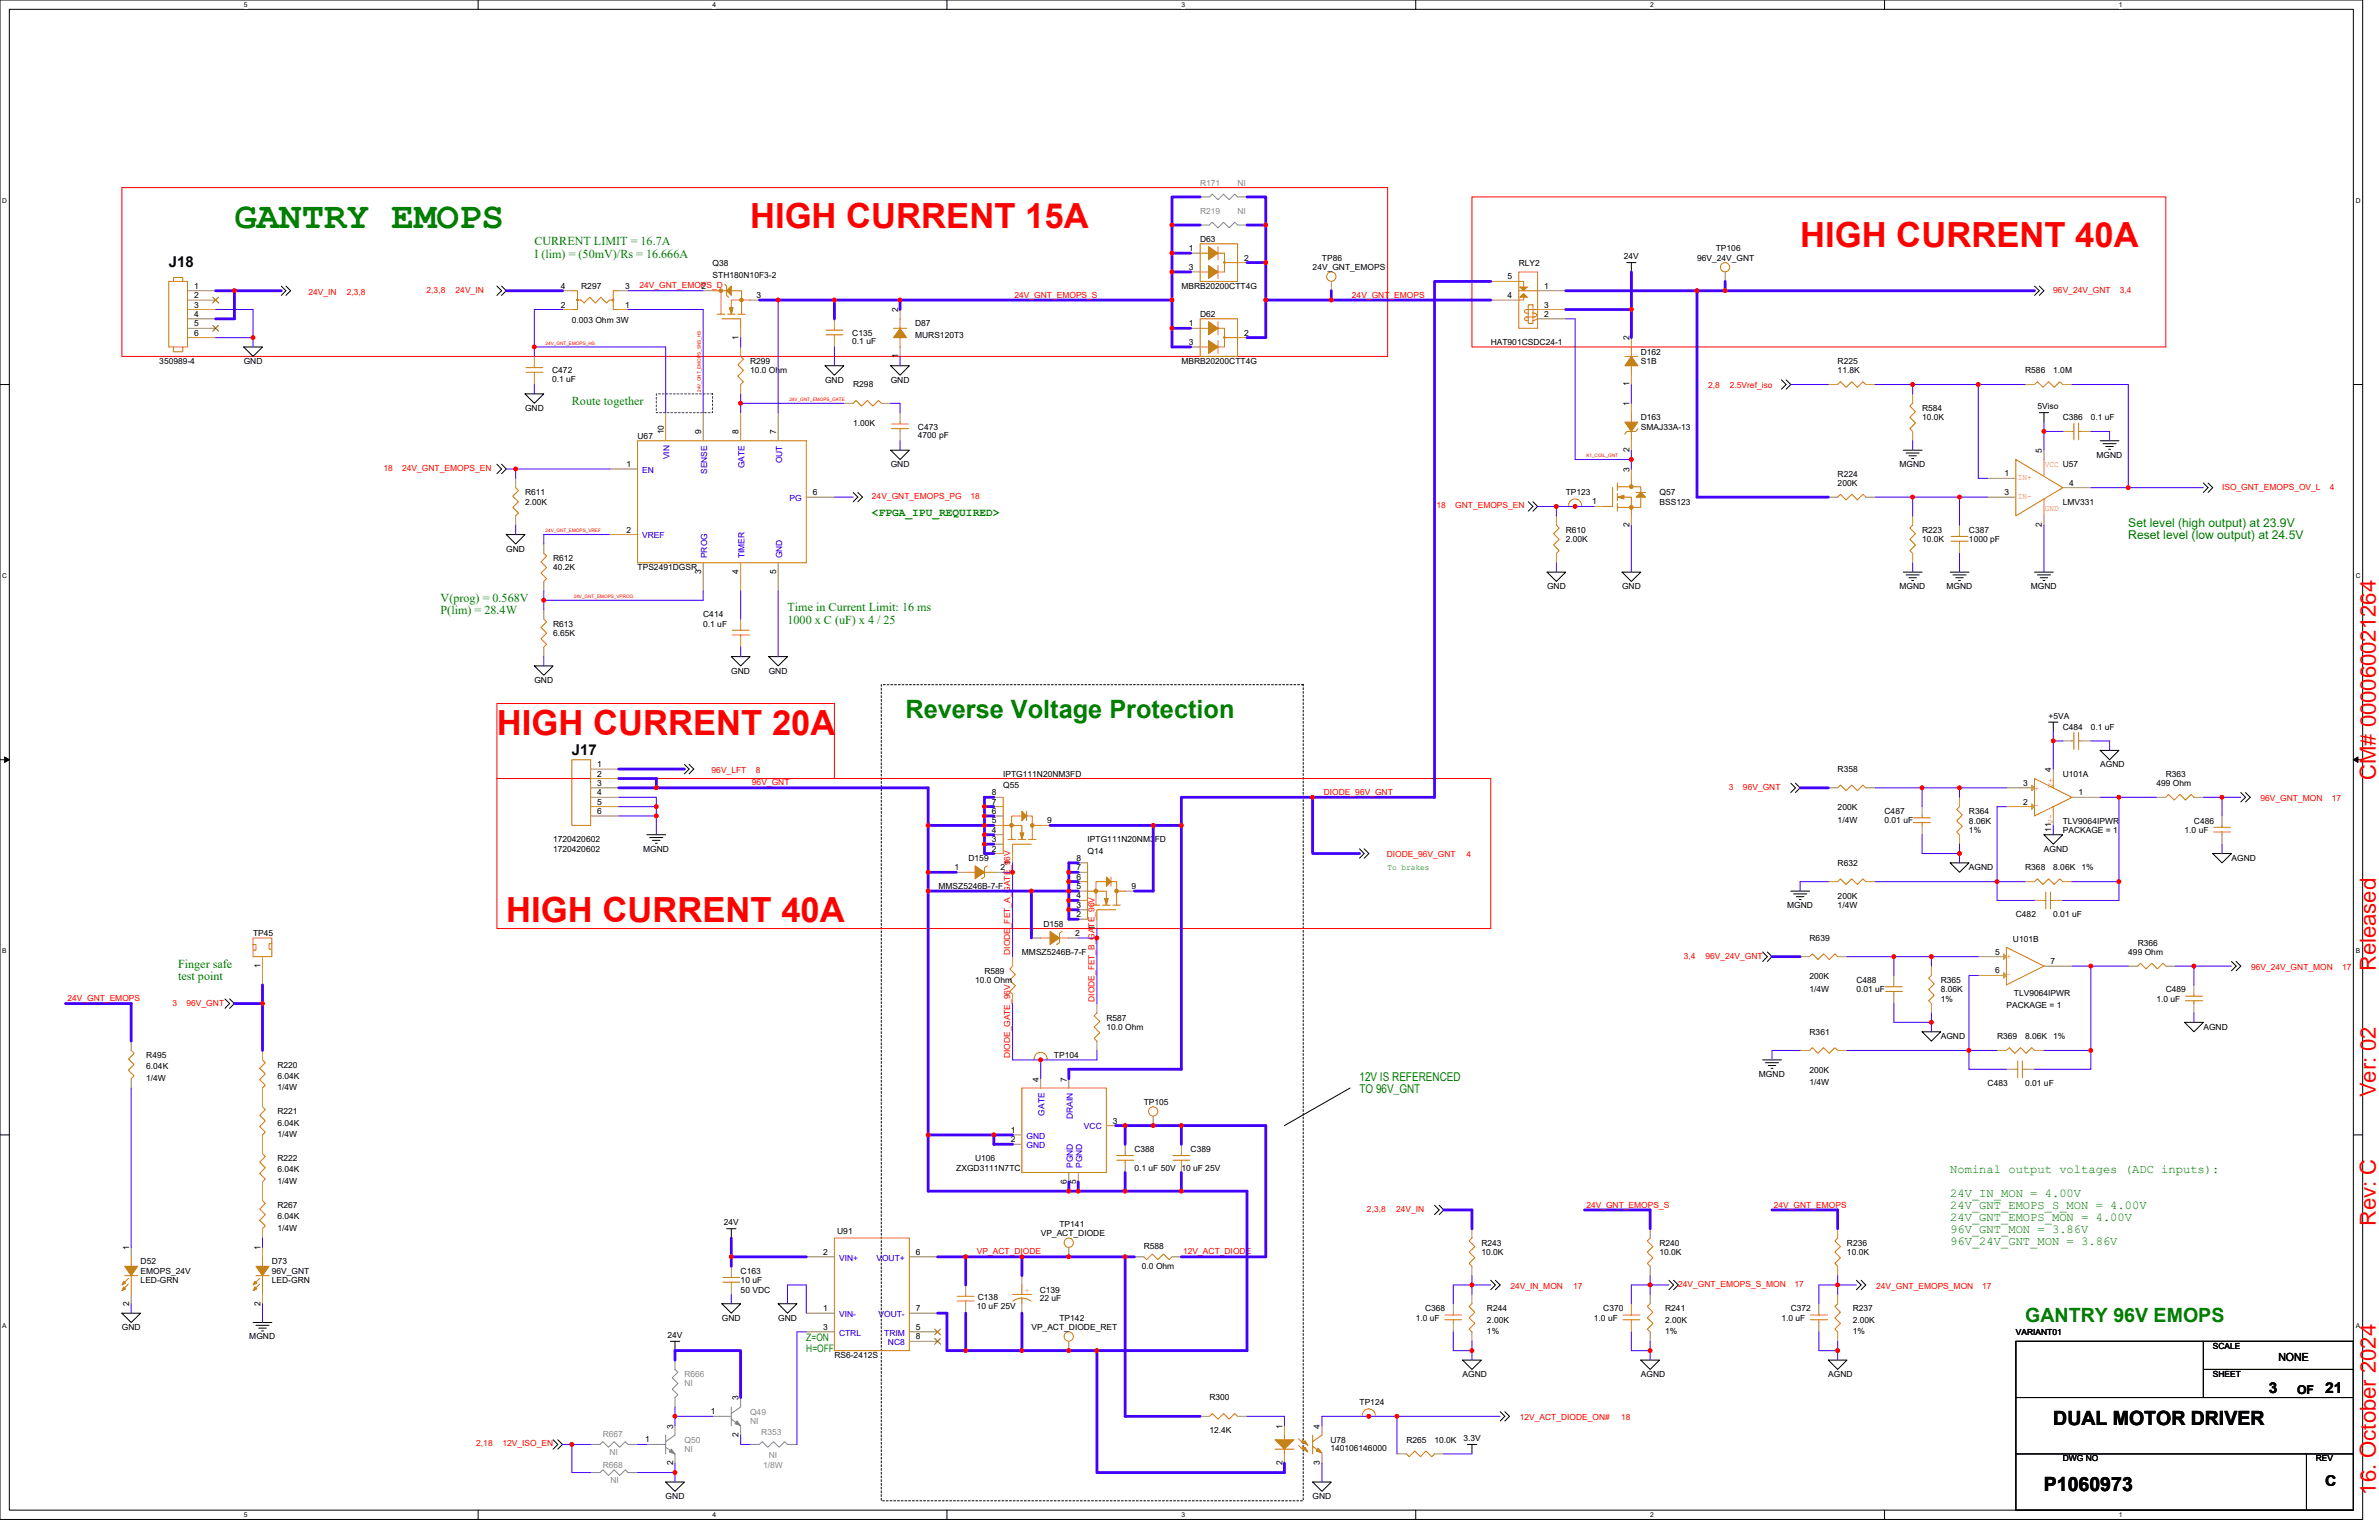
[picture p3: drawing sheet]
<svg xmlns="http://www.w3.org/2000/svg" width="432mm" height="279mm" viewBox="0 0 432 279" stroke-linecap="round" stroke-linejoin="round" font-family="sans-serif">
<defs><g id="words">
<text font-size="6.8" fill="#008000" x="42.5" y="41.4">GANTRY EMOPS</text>
<g font-size="6.3" fill="#f00">
<text x="136.1" y="41.4">HIGH CURRENT 15A</text>
<text x="326.7" y="44.8">HIGH CURRENT 40A</text>
<text x="90.2" y="133.3">HIGH CURRENT 20A</text>
<text x="91.9" y="167.4">HIGH CURRENT 40A</text>
</g>
<text font-size="4.6" fill="#008000" x="164.3" y="130.2">Reverse Voltage Protection</text>
<g font-size="4" fill="#f00">
<text x="431.2" y="141.5" transform="rotate(-90 431.2 141.5)">CM# 000060021264</text>
<text x="431.2" y="176.2" transform="rotate(-90 431.2 176.2)">Released</text>
<text x="431.2" y="199.1" transform="rotate(-90 431.2 199.1)">Ver: 02</text>
<text x="431.2" y="222.5" transform="rotate(-90 431.2 222.5)">Rev: C</text>
<text x="431.2" y="271.2" transform="rotate(-90 431.2 271.2)">16. October 2024</text>
</g>
<text font-size="3.6" fill="#008000" x="367.6" y="239.8">GANTRY 96V EMOPS</text>
<g font-size="3.6">
<text x="372.7" y="258.6">DUAL MOTOR DRIVER</text>
<text x="371" y="270.5">P1060973</text>
</g>
<g font-size="2.7">
<text x="30.6" y="48.5">J18</text>
<text x="103.8" y="136.9">J17</text>
<text x="411.8" y="252.7">3</text>
<text x="422" y="252.7">21</text>
<text x="422" y="269.7">C</text>
</g>
<g font-size="2.2" fill="#008000">
<text x="97" y="44.5">CURRENT LIMIT = 16.7A</text>
<text x="97" y="46.8">I (lim) = (50mV)/Rs = 16.666A</text>
<text x="103.8" y="73.4">Route together</text>
<text x="386.3" y="95.6">Set level (high output) at 23.9V</text>
<text x="386.3" y="97.8">Reset level (low output) at 24.5V</text>
<text x="80" y="109.2">V(prog) = 0.568V</text>
<text x="80" y="111.5">P(lim) = 28.4W</text>
<text x="142.9" y="110.9">Time in Current Limit: 16 ms</text>
<text x="142.9" y="113.2">1000 x C (uF) x 4 / 25</text>
<text x="32.3" y="175.5">Finger safe</text>
<text x="32.3" y="177.8">test point</text>
<text x="246.8" y="196.1">12V IS REFERENCED</text>
<text x="246.8" y="198.3">TO 96V_GNT</text>
<text x="354" y="212.7">Nominal output voltages (ADC inputs):</text>
<text x="354" y="217.1">24V_IN_MON = 4.00V</text>
<text x="354" y="219.4">24V_GNT_EMOPS_S_MON = 4.00V</text>
<text x="354" y="221.6">24V_GNT_EMOPS_MON = 4.00V</text>
<text x="354" y="223.8">96V_GNT_MON = 3.86V</text>
<text x="354" y="226">96V_24V_GNT_MON = 3.86V</text>
</g>
<text font-size="2.2" x="416.9" y="252.9">OF</text>
<text font-size="2" fill="#008000" x="158.3" y="93.6">&lt;FPGA_IPU_REQUIRED&gt;</text>
<text font-size="2" x="413.5" y="246.9">NONE</text>
<g font-size="1.9" fill="#008000">
<text x="146.3" y="243.4">Z=ON</text>
<text x="146.3" y="245.3">H=OFF</text>
</g>
<g font-size="1.5" fill="#878787">
<text x="217.8" y="33.7">R171</text>
<text x="224.6" y="33.7">NI</text>
<text x="217.8" y="38.8">R219</text>
<text x="224.6" y="38.8">NI</text>
<text x="124.2" y="249.8">R666</text>
<text x="124.2" y="251.5">NI</text>
<text x="136.1" y="256.6">Q49</text>
<text x="109.4" y="260.7">R667</text>
<text x="110.6" y="263.9">NI</text>
<text x="124.2" y="261.7">Q50</text>
<text x="124.2" y="263.4">NI</text>
<text x="136.1" y="258.3">NI</text>
<text x="138.2" y="260.4">R353</text>
<text x="109.4" y="266.3">R668</text>
<text x="110.8" y="269.1">NI</text>
<text x="138.5" y="266.3">1/8W</text>
<text x="139.5" y="264.5">NI</text>
</g>
<g font-size="1.5">
<text x="215.8" y="45.6">1</text>
<text x="217.8" y="43.9">D63</text>
<text x="225.8" y="47.3">2</text>
<text x="239.9" y="47.3">TP86</text>
<text x="294.7" y="47">24V</text>
<text x="308" y="47.3">96V_24V_GNT</text>
<text x="311.4" y="45.6">TP106</text>
<text x="35.2" y="52.4">1</text>
<text x="101.8" y="52.4">4</text>
<text x="105.5" y="52.4">R297</text>
<text x="113.5" y="52.4">3</text>
<text x="127.3" y="52.4">2</text>
<text x="129.3" y="48.3">Q38</text>
<text x="129.3" y="50.4">STH180N10F3-2</text>
<text x="214.4" y="52.4">MBRB20200CTT4G</text>
<text x="215.8" y="49">3</text>
<text x="238.3" y="49">24V_GNT_EMOPS</text>
<text x="273.6" y="50.7">5</text>
<text x="275.7" y="48.2">RLY2</text>
<text x="280.3" y="52.4">1</text>
<text x="35.2" y="54.1">2</text>
<text x="35.2" y="55.8">3</text>
<text x="35.2" y="57.5">4</text>
<text x="35.2" y="59.2">5</text>
<text x="101.8" y="55.8">2</text>
<text x="103.8" y="58.5">0.003 Ohm 3W</text>
<text x="113.5" y="55.8">1</text>
<text x="137.3" y="54.1">3</text>
<text x="163" y="56.7" transform="rotate(-90 163 56.7)">2</text>
<text x="166.1" y="59.2">D87</text>
<text x="215.8" y="59.2">1</text>
<text x="217.8" y="57.5">D62</text>
<text x="273.6" y="54.1">4</text>
<text x="280.3" y="55.8">3</text>
<text x="280.3" y="57.5">2</text>
<text x="35.2" y="60.9">6</text>
<text x="134.1" y="61.6" transform="rotate(-90 134.1 61.6)">1</text>
<text x="154.7" y="60.9">C135</text>
<text x="154.7" y="62.5">0.1 uF</text>
<text x="163" y="65" transform="rotate(-90 163 65)">1</text>
<text x="166.1" y="61.3">MURS120T3</text>
<text x="215.8" y="62.6">3</text>
<text x="225.8" y="60.9">2</text>
<text x="270.6" y="62.6">HAT901CSDC24-1</text>
<text x="295.7" y="61.8" transform="rotate(-90 295.7 61.8)">2</text>
<text x="297.8" y="64.3">D162</text>
<text x="28.9" y="66">350989-4</text>
<text x="44.2" y="66">GND</text>
<text x="100.2" y="67.7">C472</text>
<text x="100.2" y="69.3">0.1 uF</text>
<text x="136.1" y="66">R299</text>
<text x="136.1" y="67.7">10.0 Ohm</text>
<text x="149.8" y="69.4">GND</text>
<text x="154.9" y="70.3">R298</text>
<text x="161.7" y="69.4">GND</text>
<text x="214.4" y="66">MBRB20200CTT4G</text>
<text x="295.7" y="70.1" transform="rotate(-90 295.7 70.1)">1</text>
<text x="297.8" y="66">S1B</text>
<text x="333.5" y="66">R225</text>
<text x="333.5" y="67.7">11.8K</text>
<text x="367.6" y="67.7">R586</text>
<text x="372.7" y="67.7">1.0M</text>
<text x="95.3" y="74.5">GND</text>
<text x="154.9" y="77.3">1.00K</text>
<text x="166.6" y="78">C473</text>
<text x="295.7" y="73.7" transform="rotate(-90 295.7 73.7)">1</text>
<text x="297.8" y="76.2">D163</text>
<text x="297.8" y="78">SMAJ33A-13</text>
<text x="348.9" y="74.5">R584</text>
<text x="348.9" y="76.2">10.0K</text>
<text x="369.8" y="74.2">5Viso</text>
<text x="374.4" y="76.2">C386</text>
<text x="379.5" y="76.2">0.1 uF</text>
<text x="115.7" y="79.7">U67</text>
<text x="120.5" y="78.8" transform="rotate(-90 120.5 78.8)">10</text>
<text x="127.3" y="78.8" transform="rotate(-90 127.3 78.8)">9</text>
<text x="134.1" y="78.8" transform="rotate(-90 134.1 78.8)">8</text>
<text x="140.9" y="78.8" transform="rotate(-90 140.9 78.8)">7</text>
<text x="166.6" y="79.5">4700 pF</text>
<text x="295.7" y="82" transform="rotate(-90 295.7 82)">2</text>
<text x="370.6" y="82.2" transform="rotate(-90 370.6 82.2)">5</text>
<text x="380.5" y="83.1">MGND</text>
<text x="95.3" y="89.9">R611</text>
<text x="113.7" y="84.7">1</text>
<text x="147.5" y="89.8">6</text>
<text x="161.7" y="84.8">GND</text>
<text x="284.2" y="89.9">TP123</text>
<text x="295.7" y="85.6" transform="rotate(-90 295.7 85.6)">3</text>
<text x="301.2" y="89.9">Q57</text>
<text x="333.5" y="86.5">R224</text>
<text x="333.5" y="88.2">200K</text>
<text x="344.8" y="84.8">MGND</text>
<text x="363.9" y="86.4">1</text>
<text x="363.9" y="89.8">3</text>
<text x="375.6" y="88.1">4</text>
<text x="95.3" y="91.6">2.00K</text>
<text x="289" y="91.5">1</text>
<text x="295.7" y="95.6" transform="rotate(-90 295.7 95.6)">2</text>
<text x="301.2" y="91.6">BSS123</text>
<text x="370.6" y="95.6" transform="rotate(-90 370.6 95.6)">2</text>
<text x="374.4" y="91.6">LMV331</text>
<text x="91.9" y="100.1">GND</text>
<text x="100.4" y="101.8">R612</text>
<text x="113.7" y="96.6">2</text>
<text x="284.2" y="96.7">R610</text>
<text x="284.2" y="98.4">2.00K</text>
<text x="348.9" y="96.7">R223</text>
<text x="348.9" y="98.4">10.0K</text>
<text x="357.4" y="96.7">C387</text>
<text x="357.4" y="98.4">1000 pF</text>
<text x="100.4" y="103.5">40.2K</text>
<text x="115.7" y="103.5">TPS2491DGSR</text>
<text x="127.3" y="104.1" transform="rotate(-90 127.3 104.1)">3</text>
<text x="134.1" y="104.1" transform="rotate(-90 134.1 104.1)">4</text>
<text x="140.9" y="104.1" transform="rotate(-90 140.9 104.1)">5</text>
<text x="280.8" y="106.9">GND</text>
<text x="294.4" y="106.9">GND</text>
<text x="344.8" y="106.9">MGND</text>
<text x="353.3" y="106.9">MGND</text>
<text x="368.6" y="106.9">MGND</text>
<text x="100.4" y="113.7">R613</text>
<text x="127.6" y="112">C414</text>
<text x="127.6" y="113.7">0.1 uF</text>
<text x="100.4" y="115.4">6.65K</text>
<text x="97" y="123.9">GND</text>
<text x="132.7" y="122.2">GND</text>
<text x="139.5" y="122.2">GND</text>
<text x="371.8" y="130.5">+5VA</text>
<text x="374.4" y="132.4">C484</text>
<text x="379.5" y="132.4">0.1 uF</text>
<text x="108.4" y="139.2">1</text>
<text x="108.4" y="140.9">2</text>
<text x="108.4" y="142.6">3</text>
<text x="182.1" y="143">Q55</text>
<text x="182.1" y="140.9">IPTG111N20NM3FD</text>
<text x="333.5" y="140.1">R358</text>
<text x="367.2" y="142.6">3</text>
<text x="372.3" y="140.1" transform="rotate(-90 372.3 140.1)">4</text>
<text x="374.4" y="140.9">U101A</text>
<text x="381.2" y="139.2">AGND</text>
<text x="391.4" y="142.6">499 Ohm</text>
<text x="393.1" y="140.9">R363</text>
<text x="108.4" y="144.3">4</text>
<text x="108.4" y="146">5</text>
<text x="108.4" y="147.7">6</text>
<text x="180" y="149.4">5</text>
<text x="180" y="147.7">6</text>
<text x="180" y="146">7</text>
<text x="180" y="144.3">8</text>
<text x="190.1" y="149.4">9</text>
<text x="333.5" y="147">200K</text>
<text x="333.5" y="149.2">1/4W</text>
<text x="342.1" y="147.7">C487</text>
<text x="342.1" y="149.2">0.01 uF</text>
<text x="357.4" y="147.7">R364</text>
<text x="357.4" y="149.4">8.06K</text>
<text x="367.2" y="146">2</text>
<text x="374.4" y="149.4">TLV9064IPWR</text>
<text x="377.3" y="144.3">1</text>
<text x="398.2" y="149.4">C486</text>
<text x="100.4" y="152.8">1720420602</text>
<text x="100.4" y="154.5">1720420602</text>
<text x="116.7" y="154.5">MGND</text>
<text x="180" y="154.5">2</text>
<text x="180" y="152.8">3</text>
<text x="180" y="151.1">4</text>
<text x="197.4" y="154.9">Q14</text>
<text x="197.4" y="152.8">IPTG111N20NM3FD</text>
<text x="357.4" y="151.1">1%</text>
<text x="371" y="154.5">AGND</text>
<text x="372.3" y="150.9" transform="rotate(-90 372.3 150.9)">11V-</text>
<text x="374.4" y="151.1">PACKAGE = 1</text>
<text x="396.5" y="151.1">1.0 uF</text>
<text x="170.3" y="161.3">MMSZ5246B-7-F</text>
<text x="173.2" y="157.9">1</text>
<text x="175.8" y="156.2">D159</text>
<text x="181.6" y="157.9">2</text>
<text x="183.4" y="156.9" transform="rotate(-90 183.4 156.9)">1</text>
<text x="195.4" y="161.3">5</text>
<text x="195.4" y="159.6">6</text>
<text x="195.4" y="157.9">7</text>
<text x="195.4" y="156.2">8</text>
<text x="205.4" y="161.3">9</text>
<text x="333.5" y="157.1">R632</text>
<text x="357.4" y="157.9">AGND</text>
<text x="367.6" y="157.9">R368</text>
<text x="372.7" y="157.9">8.06K</text>
<text x="377.8" y="157.9">1%</text>
<text x="405" y="156.2">AGND</text>
<text x="195.4" y="166.4">2</text>
<text x="195.4" y="164.7">3</text>
<text x="195.4" y="163">4</text>
<text x="324.4" y="164.7">MGND</text>
<text x="333.5" y="163">200K</text>
<text x="333.5" y="164.7">1/4W</text>
<text x="365.9" y="166.4">C482</text>
<text x="372.7" y="166.4">0.01 uF</text>
<text x="45.9" y="169.8">TP45</text>
<text x="185.5" y="173.2">MMSZ5246B-7-F</text>
<text x="186.9" y="169.8">1</text>
<text x="189.4" y="168.1">D158</text>
<text x="195.2" y="169.8">2</text>
<text x="198.7" y="168.8" transform="rotate(-90 198.7 168.8)">1</text>
<text x="328.4" y="170.7">R639</text>
<text x="362.1" y="173.2">5</text>
<text x="365.4" y="170.9">U101B</text>
<text x="386.3" y="173.2">499 Ohm</text>
<text x="388" y="171.6">R366</text>
<text x="47.3" y="175.6" transform="rotate(-90 47.3 175.6)">1</text>
<text x="177" y="178.4">10.0 Ohm</text>
<text x="178.7" y="176.7">R589</text>
<text x="328.4" y="177.7">200K</text>
<text x="328.4" y="179.9">1/4W</text>
<text x="337" y="178.4">C488</text>
<text x="337" y="179.9">0.01 uF</text>
<text x="352.3" y="178.4">R365</text>
<text x="362.1" y="176.6">6</text>
<text x="372.2" y="174.9">7</text>
<text x="200.8" y="185.2">R587</text>
<text x="352.3" y="180.1">8.06K</text>
<text x="352.3" y="181.8">1%</text>
<text x="364.2" y="182.9">PACKAGE = 1</text>
<text x="365.5" y="180.7">TLV9064IPWR</text>
<text x="391.4" y="181.8">1.0 uF</text>
<text x="393.1" y="180.1">C489</text>
<text x="26.5" y="192">R495</text>
<text x="191.3" y="192">TP104</text>
<text x="200.8" y="186.9">10.0 Ohm</text>
<text x="328.4" y="187.7">R361</text>
<text x="352.3" y="188.6">AGND</text>
<text x="362.5" y="188.6">R369</text>
<text x="367.6" y="188.6">8.06K</text>
<text x="372.7" y="188.6">1%</text>
<text x="399.9" y="186.9">AGND</text>
<text x="26.5" y="194">6.04K</text>
<text x="26.5" y="196">1/4W</text>
<text x="50.4" y="193.7">R220</text>
<text x="50.4" y="195.7">6.04K</text>
<text x="50.4" y="197.8">1/4W</text>
<text x="188.5" y="196.2" transform="rotate(-90 188.5 196.2)">4</text>
<text x="193.6" y="196.2" transform="rotate(-90 193.6 196.2)">7</text>
<text x="319.3" y="195.4">MGND</text>
<text x="328.4" y="194.7">200K</text>
<text x="328.4" y="196.9">1/4W</text>
<text x="360.8" y="197.1">C483</text>
<text x="367.6" y="197.1">0.01 uF</text>
<text x="50.4" y="202.2">R221</text>
<text x="202" y="203.9">3</text>
<text x="207.6" y="200.5">TP105</text>
<text x="50.4" y="204.2">6.04K</text>
<text x="50.4" y="206.3">1/4W</text>
<text x="183.5" y="205.5">1</text>
<text x="183.5" y="207.2">2</text>
<text x="205.9" y="209">C388</text>
<text x="216.1" y="209">C389</text>
<text x="50.4" y="210.7">R222</text>
<text x="50.4" y="212.7">6.04K</text>
<text x="50.4" y="214.8">1/4W</text>
<text x="173.6" y="212.4">ZXGD3111N7TC</text>
<text x="177" y="210.7">U106</text>
<text x="193.6" y="214.8" transform="rotate(-90 193.6 214.8)">6</text>
<text x="195.3" y="214.8" transform="rotate(-90 195.3 214.8)">5</text>
<text x="205.9" y="212.4">0.1 uF 50V 10 uF 25V</text>
<text x="50.4" y="219.2">R267</text>
<text x="50.4" y="221.2">6.04K</text>
<text x="23.5" y="226.8" transform="rotate(-90 23.5 226.8)">1</text>
<text x="47.3" y="226.8" transform="rotate(-90 47.3 226.8)">1</text>
<text x="50.4" y="223.3">1/4W</text>
<text x="131.4" y="222.3">24V</text>
<text x="149.4" y="227.7">2</text>
<text x="152" y="224">U91</text>
<text x="166.2" y="227.7">6</text>
<text x="188.9" y="224.3">VP_ACT_DIODE</text>
<text x="192.3" y="222.6">TP141</text>
<text x="207.6" y="226.7">R588</text>
<text x="268.9" y="226">R243</text>
<text x="268.9" y="227.7">10.0K</text>
<text x="301.2" y="226">R240</text>
<text x="301.2" y="227.7">10.0K</text>
<text x="335.2" y="226">R236</text>
<text x="335.2" y="227.7">10.0K</text>
<text x="25.5" y="229.4">D52</text>
<text x="25.5" y="232.8">LED-GRN</text>
<text x="25.5" y="231.1">EMOPS_24V</text>
<text x="49.3" y="229.4">D73</text>
<text x="49.3" y="232.8">LED-GRN</text>
<text x="49.3" y="231.1">96V_GNT</text>
<text x="134.4" y="231.1">C163</text>
<text x="134.4" y="232.8">10 uF</text>
<text x="207.3" y="230.3">0.0 Ohm</text>
<text x="23.5" y="236.9" transform="rotate(-90 23.5 236.9)">2</text>
<text x="47.3" y="236.9" transform="rotate(-90 47.3 236.9)">2</text>
<text x="131" y="239.6">GND</text>
<text x="134.4" y="234.5">50 VDC</text>
<text x="141.2" y="239.6">GND</text>
<text x="149.4" y="237.9">1</text>
<text x="166.2" y="237.9">7</text>
<text x="177.3" y="237.6">10 uF 25V</text>
<text x="177.5" y="235.9">C138</text>
<text x="188.7" y="234.5">C139</text>
<text x="188.7" y="236.1">22 uF</text>
<text x="192.3" y="239.6">TP142</text>
<text x="257" y="239.6">1.0 uF</text>
<text x="258.7" y="237.9">C368</text>
<text x="269.9" y="237.9">R244</text>
<text x="269.9" y="240">2.00K</text>
<text x="289.3" y="239.6">1.0 uF</text>
<text x="291" y="237.9">C370</text>
<text x="302.2" y="237.9">R241</text>
<text x="302.2" y="240">2.00K</text>
<text x="323.3" y="239.6">1.0 uF</text>
<text x="325" y="237.9">C372</text>
<text x="336.3" y="237.9">R237</text>
<text x="336.3" y="240">2.00K</text>
<text x="22.1" y="241.3">GND</text>
<text x="45.3" y="243">MGND</text>
<text x="121.2" y="242.7">24V</text>
<text x="149.4" y="241.3">3</text>
<text x="166.2" y="241.3">5</text>
<text x="166.2" y="243">8</text>
<text x="187.2" y="241.3">VP_ACT_DIODE_RET</text>
<text x="269.9" y="242">1%</text>
<text x="302.2" y="242">1%</text>
<text x="336.3" y="242">1%</text>
<text x="365.9" y="242.2">VARIANT01</text>
<text x="401.6" y="244.7">SCALE</text>
<text x="151.4" y="246.4">RS6-2412S</text>
<text x="265.5" y="249.8">AGND</text>
<text x="297.8" y="249.8">AGND</text>
<text x="331.9" y="249.8">AGND</text>
<text x="401.6" y="249.8">SHEET</text>
<text x="129" y="256.6">1</text>
<text x="134.1" y="254.1" transform="rotate(-90 134.1 254.1)">3</text>
<text x="219.5" y="254.1">R300</text>
<text x="246.8" y="254.9">TP124</text>
<text x="117.1" y="261.7">1</text>
<text x="122.2" y="259.2" transform="rotate(-90 122.2 259.2)">3</text>
<text x="134.1" y="260.7" transform="rotate(-90 134.1 260.7)">2</text>
<text x="219.5" y="260">12.4K</text>
<text x="232.8" y="259.2" transform="rotate(-90 232.8 259.2)">1</text>
<text x="239.6" y="259.2" transform="rotate(-90 239.6 259.2)">4</text>
<text x="241.5" y="261.7">U78</text>
<text x="241.5" y="263.3">140106146000</text>
<text x="255.3" y="261.7">R265</text>
<text x="260.4" y="261.7">10.0K</text>
<text x="265.6" y="261.4">3.3V</text>
<text x="122.2" y="265.8" transform="rotate(-90 122.2 265.8)">2</text>
<text x="232.8" y="265.8" transform="rotate(-90 232.8 265.8)">2</text>
<text x="239.6" y="265.8" transform="rotate(-90 239.6 265.8)">3</text>
<text x="374.4" y="265.2">DWG NO</text>
<text x="420.3" y="265.2">REV</text>
<text x="120.8" y="271.9">GND</text>
<text x="238.3" y="271.9">GND</text>
</g>
<g font-size="1.5" fill="#f00">
<text x="56" y="53.4">24V_IN</text>
<text x="62.9" y="53.4">2,3,8</text>
<text x="77.4" y="53.1">2,3,8</text>
<text x="82.7" y="53.1">24V_IN</text>
<text x="116.1" y="52.3">24V_GNT_EMOPS_D</text>
<text x="184.1" y="54">24V_GNT_EMOPS_S</text>
<text x="245.4" y="54">24V_GNT_EMOPS</text>
<text x="372.7" y="53.1">96V_24V_GNT</text>
<text x="384.8" y="53.1">3,4</text>
<text x="310" y="70.5">2,8</text>
<text x="314" y="70.5">2.5Vref_iso</text>
<text x="69.6" y="85.4">18</text>
<text x="73" y="85.4">24V_GNT_EMOPS_EN</text>
<text x="403.3" y="88.8">ISO_GNT_EMOPS_OV_L</text>
<text x="422.9" y="88.8">4</text>
<text x="158.3" y="90.6">24V_GNT_EMOPS_PG</text>
<text x="176.1" y="90.6">18</text>
<text x="260.7" y="92.2">18</text>
<text x="264.1" y="92.2">GNT_EMOPS_EN</text>
<text x="129.2" y="140.2">96V_LFT</text>
<text x="136.5" y="142.5">96V_GNT</text>
<text x="137.2" y="140.2">8</text>
<text x="313.8" y="143.3">3</text>
<text x="316.4" y="143.3">96V_GNT</text>
<text x="240.3" y="144.2">DIODE_96V_GNT</text>
<text x="410.3" y="145.3">96V_GNT_MON</text>
<text x="423.2" y="145.3">17</text>
<text x="251.7" y="155.6">DIODE_96V_GNT</text>
<text x="266.1" y="155.6">4</text>
<text x="183.3" y="173.2" transform="rotate(-90 183.3 173.2)">DIODE_FET_A_GATE_96V</text>
<text x="305.6" y="173.9">3,4</text>
<text x="309.5" y="173.9">96V_24V_GNT</text>
<text x="408.6" y="176">96V_24V_GNT_MON</text>
<text x="425.1" y="176">17</text>
<text x="12.2" y="181.6">24V_GNT_EMOPS</text>
<text x="31.3" y="182.4">3</text>
<text x="33.9" y="182.4">96V_GNT</text>
<text x="198.6" y="181.7" transform="rotate(-90 198.6 181.7)">DIODE_FET_B_GATE_96V</text>
<text x="183.3" y="192" transform="rotate(-90 183.3 192)">DIODE_GATE_96V</text>
<text x="248.1" y="219.9">2,3,8</text>
<text x="253.4" y="219.9">24V_IN</text>
<text x="287.9" y="219.1">24V_GNT_EMOPS_S</text>
<text x="322" y="219.1">24V_GNT_EMOPS</text>
<text x="177.3" y="227.6">VP_ACT_DIODE</text>
<text x="214.8" y="227.6">12V_ACT_DIODE</text>
<text x="274.2" y="233.8">24V_IN_MON</text>
<text x="285.6" y="233.8">17</text>
<text x="304.6" y="233.5">24V_GNT_EMOPS_S_MON</text>
<text x="325.7" y="233.5">17</text>
<text x="340.5" y="233.8">24V_GNT_EMOPS_MON</text>
<text x="359.7" y="233.8">17</text>
<text x="275.8" y="257.7">12V_ACT_DIODE_ON#</text>
<text x="294.2" y="257.7">18</text>
<text x="86.4" y="262.4">2,18</text>
<text x="91.2" y="262.4">12V_ISO_EN</text>
</g>
<g font-size="1.5" fill="#00c">
<text x="121.5" y="83.4" transform="rotate(-90 121.5 83.4)">VIN</text>
<text x="116.6" y="85.8">EN</text>
<text x="128.4" y="86" transform="rotate(-90 128.4 86)">SENSE</text>
<text x="135.1" y="85" transform="rotate(-90 135.1 85)">GATE</text>
<text x="142" y="84" transform="rotate(-90 142 84)">OUT</text>
<text x="143.3" y="90.9">PG</text>
<text x="116.6" y="97.7">VREF</text>
<text x="128.4" y="101.3" transform="rotate(-90 128.4 101.3)">PROG</text>
<text x="135.1" y="101.3" transform="rotate(-90 135.1 101.3)">TIMER</text>
<text x="142" y="101.3" transform="rotate(-90 142 101.3)">GND</text>
<text x="189.6" y="202.4" transform="rotate(-90 189.6 202.4)">GATE</text>
<text x="194.7" y="203" transform="rotate(-90 194.7 203)">DRAIN</text>
<text x="186.3" y="206.6">GND</text>
<text x="186.3" y="208.3">GND</text>
<text x="196.7" y="204.9">VCC</text>
<text x="194.7" y="211.9" transform="rotate(-90 194.7 211.9)">PGND</text>
<text x="196.4" y="211.9" transform="rotate(-90 196.4 211.9)">PGND</text>
<text x="152.3" y="228.7">VIN+</text>
<text x="159.1" y="228.7">VOUT+</text>
<text x="152.3" y="239">VIN-</text>
<text x="159.4" y="239">VOUT-</text>
<text x="152.3" y="242.3">CTRL</text>
<text x="160.5" y="242.3">TRIM</text>
<text x="161.2" y="244.1">NC8</text>
</g>
<g font-size="1.5" fill="#cc8006">
<text x="366.2" y="87.1">IN+</text>
<text x="371.2" y="84.8">VCC U57</text>
<text x="366.2" y="90.6">IN-</text>
<text x="371.2" y="92.8">GND</text>
<text x="369.3" y="143.5">+</text>
<text x="372.6" y="142.9" transform="rotate(-90 372.6 142.9)">V+</text>
<text x="369.3" y="146.5">-</text>
<text x="364.2" y="173.9">+</text>
<text x="364.2" y="177.3">-</text>
<text x="186" y="234.5">+</text>
</g>
<text font-size="1.5" fill="#008000" x="251.9" y="157.8">To brakes</text>
<g font-size="1.2">
<text x="44.2" y="1.2">5</text>
<text x="129.3" y="1.2">4</text>
<text x="214.4" y="1.2">3</text>
<text x="299.5" y="1.2">2</text>
<text x="384.6" y="1.2">1</text>
<text x=".4" y="36.8">D</text>
<text x="427.6" y="36.8">D</text>
<text x=".4" y="104.9">C</text>
<text x="427.6" y="104.9">C</text>
<text x=".4" y="173">B</text>
<text x="427.6" y="173">B</text>
<text x=".4" y="241">A</text>
<text x="427.6" y="241">A</text>
<text x="44.2" y="275.2">5</text>
<text x="129.3" y="275.2">4</text>
<text x="214.4" y="275.2">3</text>
<text x="299.5" y="275.2">2</text>
<text x="384.6" y="275.2">1</text>
</g>
<g font-size=".8" fill="#f00">
<text x="99" y="62.5">24V_GNT_EMOPS_HS</text>
<text x="127.2" y="71.1" transform="rotate(-90 127.2 71.1)">24V_GNT_EMOPS_SNS_HS</text>
<text x="143.3" y="72.7">24V_GNT_EMOPS_GATE</text>
<text x="287.9" y="82.9">K1_COIL_GNT</text>
<text x="99" y="96.5">24V_GNT_EMOPS_VREF</text>
<text x="104.1" y="108.5">24V_GNT_EMOPS_VPROG</text>
</g>
</g></defs>
<path d="M0 0h428.8v275.7h-428.8zM1.7 1.7h425.4v272.3h-425.4z" fill="none" stroke="#000" stroke-width=".18"/>
<g fill="#fff">
<path d="M44.2 .2h.7v1.3h-.7z"/>
<path d="M44.2 274.2h.7v1.3h-.7z"/>
</g>
<path d="M86.8 0v1.7M86.8 274v1.7" fill="none" stroke="#000" stroke-width=".18"/>
<g fill="#fff">
<path d="M129.3 .2h.7v1.3h-.7z"/>
<path d="M129.3 274.2h.7v1.3h-.7z"/>
</g>
<path d="M171.9 0v1.7M171.9 274v1.7" fill="none" stroke="#000" stroke-width=".18"/>
<g fill="#fff">
<path d="M214.4 .2h.7v1.3h-.7z"/>
<path d="M214.4 274.2h.7v1.3h-.7z"/>
</g>
<path d="M257 0v1.7M257 274v1.7" fill="none" stroke="#000" stroke-width=".18"/>
<g fill="#fff">
<path d="M299.5 .2h.7v1.3h-.7z"/>
<path d="M299.5 274.2h.7v1.3h-.7z"/>
</g>
<path d="M342.1 0v1.7M342.1 274v1.7" fill="none" stroke="#000" stroke-width=".18"/>
<g fill="#fff">
<path d="M384.6 .2h.7v1.3h-.7z"/>
<path d="M384.6 274.2h.7v1.3h-.7z"/>
<path d="M.4 35.7h.9v1.4h-.9z"/>
<path d="M427.6 35.7h.8v1.4h-.8z"/>
<path d="M.4 103.8h.9v1.3h-.9z"/>
<path d="M427.6 103.8h.8v1.3h-.8z"/>
</g>
<path d="M0 69.8h1.7M427.1 69.8h1.7" fill="none" stroke="#000" stroke-width=".18"/>
<g fill="#fff">
<path d="M.4 171.9h.8v1.3h-.8z"/>
<path d="M427.6 171.9h.7v1.3h-.7z"/>
</g>
<path d="M0 137.8h1.7M427.1 137.8h1.7" fill="none" stroke="#000" stroke-width=".18"/>
<path d="M.8 137.3l.9 .5-.9 .5zM427.1 137.8l.9-.5v1z" fill="#000" stroke="#000" stroke-width=".18"/>
<g fill="#fff">
<path d="M.4 239.9h.8v1.4h-.8z"/>
<path d="M427.6 239.9h.7v1.4h-.7z"/>
</g>
<g fill="none" stroke="#000" stroke-width=".18">
<path d="M51.1 51.9l.8 .8-.8 .9M51.9 51.9l.8 .8-.8 .9M90.2 51.9l.8 .8-.8 .9M91 51.9l.9 .8-.9 .9M295.3 47.6h1.6M296.1 47.6v1.7M369.3 51.9l.8 .8-.8 .9M370.1 51.9l.9 .8-.9 .9M44.2 62.9h3.4l-1.7 1.8zM95.3 71.5h3.4l-1.7 1.7zM149.8 66.4h3.4l-1.8 1.7zM161.7 66.4h3.4l-1.7 1.7z"/>
<path d="M323.3 68.9l.9 .9-.9 .8M324.2 68.9l.8 .9-.8 .8M370.1 74.9h1.7M371 74.9v1.7M381.2 80h3.4M90.2 84.2l.8 .9-.8 .8M91 84.2l.9 .9-.9 .8M91.9 97h3.4l-1.7 1.7zM154.9 89.3l.8 .9-.8 .8M155.7 89.3l.8 .9-.8 .8M161.7 81.7h3.4l-1.7 1.7zM277.4 91l.8 .9-.8 .8"/>
<path d="M278.2 91l.9 .9-.9 .8M345.5 81.7h3.4M346 82.2h2.3M346.5 82.7h1.3M347 83.2h.3M381.7 80.5h2.4M382.2 81h1.4M382.7 81.5h.4M399.9 87.6l.9 .9-.9 .8M400.8 87.6l.8 .9-.8 .8M132.7 119.1h3.4l-1.7 1.7zM139.5 119.1h3.4l-1.7 1.7z"/>
<path d="M280.8 103.8h3.4l-1.7 1.7zM294.4 103.8h3.4l-1.7 1.7zM345.5 103.8h3.4M346 104.3h2.3M346.5 104.8h1.3M347 105.3h.3M354 103.8h3.4M354.5 104.3h2.3M355 104.8h1.3M355.5 105.3h.3M369.3 103.8h3.4M369.8 104.3h2.4"/>
<path d="M370.3 104.8h1.4M370.8 105.3h.4M97 120.8h3.4l-1.7 1.7zM124.2 138.7l.9 .8-.9 .9M125.1 138.7l.8 .8-.8 .9M371.8 131h1.7M372.7 131v1.7M381.2 136.1h3.4l-1.7 1.7zM117.4 151.4h3.4M117.9 152h2.4M118.4 152.5h1.4M119 153h.3"/>
<path d="M246.8 154l.8 .9-.8 .8M247.6 154l.9 .9-.9 .8M325 142.1l.9 .8-.9 .9M325.9 142.1l.8 .8-.8 .9M354 156.5h3.4l-1.7 1.8zM371 151.4h3.4l-1.7 1.8zM401.6 154.9h3.4l-1.7 1.6zM406.7 143.8l.9 .9-.9 .8M407.6 143.8l.8 .9-.8 .8M319.9 172.7l.9 .9-.9 .8M320.8 172.7l.8 .9-.8 .8M325 161.7h3.4"/>
<path d="M325.5 162.2h2.4M326.1 162.7h1.3M326.6 163.2h.3M405 174.4l.9 .9-.9 .8M405.9 174.4l.8 .9-.8 .8M40.8 181.2l.9 .9-.9 .8M41.7 181.2l.8 .9-.8 .8M245 197.4l-11.9 6.8M319.9 192.3h3.4M320.4 192.8h2.4M321 193.3h1.3M321.5 193.8h.3"/>
<path d="M348.9 187.2h3.4l-1.7 1.7zM396.5 185.5h3.4l-1.7 1.7zM0 205.9h1.7M260.4 218.7l.8 .8-.8 .9M261.2 218.7l.9 .8-.9 .9M427.1 205.9h1.7M22.1 238.3h3.4l-1.7 1.6zM45.9 239.9h3.4M131 236.5h3.4l-1.7 1.8zM131.9 222.9h1.7M132.7 222.9v1.7M141.2 236.5h3.5l-1.8 1.8z"/>
<path d="M270.6 232.3l.8 .8-.8 .9M271.4 232.3l.9 .8-.9 .9M302.9 232.3l.9 .8-.9 .9M303.8 232.3l.8 .8-.8 .9M337 232.3l.8 .8-.8 .9M337.8 232.3l.8 .8-.8 .9M46.5 240.5h2.3M47 241h1.3M47.5 241.5h.3M121.7 243.4h1.7M122.5 243.4v1.6M265.5 246.8h3.4l-1.7 1.7z"/>
<path d="M272.3 256.1l.8 .9-.8 .8M273.1 256.1l.9 .9-.9 .8M297.8 246.8h3.4l-1.7 1.7zM331.9 246.8h3.3l-1.7 1.7zM365.9 253.6h61.2M365.9 243.4h61.2v30.6h-61.2zM399.9 243.4v10.2M399.9 248.5h27.2M100.4 261.2l.8 .9-.8 .8M101.2 261.2l.9 .9-.9 .8M120.8 268.9h3.4l-1.7 1.7zM238.3 268.9h3.3l-1.7 1.7z"/>
<path d="M266.3 262.1h1.7M267.2 262.1v1.7M365.9 263.8h61.2M418.6 263.8v10.2"/>
</g>
<path d="M119.1 71.5h10.2v3.4h-10.2z" fill="none" stroke="#004080" stroke-width=".18" stroke-dasharray=".3 .3"/>
<path d="M22.1 34h229.8v30.7h-229.8zM267.2 35.7h125.9v27.2h-125.9zM90.2 127.6h61.2v13.6h-61.2zM90.2 141.2h180.4v27.3h-180.4z" fill="none" stroke="#f00" stroke-width=".18"/>
<path d="M160 124.2h76.5v148.1h-76.5z" fill="none" stroke="#000" stroke-width=".18" stroke-dasharray=".3 .3"/>
<g fill="none" stroke="#cc8006" stroke-width=".18">
<path d="M30.6 51.1h3.4v11.8h-3.4zM31.5 51.1v-.7h1.7v.7M103.8 52.7h1v3.5h-1M104.8 54.4h.7l.5 .6 1-1.1 1.1 1.1 1-1.1 1 1.1 .5-.6h.7M112.3 52.7h-1v3.5h1M129.3 52.7h1.6M130.2 57h1.4M131 57.8h3.4v1.8M131.6 51.6l.3 .3v1.7l.3 .3M131.9 52.7h-1v4.3M132.1 57h1.3M132.7 52.7h1.9v4.3"/>
<path d="M133.9 57h1.4M134.4 54.4h1.7M134.6 54.4h-1.9v1.8M149.9 59.9h3.1M151.4 59.6v.3M162.2 59.6h2.3M163.4 57.8v1.8M217.8 44.2h6.8v6.9h-6.8zM217.8 57.8h6.8v6.9h-6.8zM217.8 45.9h1.6M217.8 49.3h1.6M217.8 59.6h1.6"/>
<path d="M221.1 44.7v2.4M221.1 45.9h1.2l-.1 3.4h-1.1M221.1 48.2v2.3M221.1 58.4v2.3M221.1 59.6h1.2l-.1 3.3h-1.1M222.2 47.6h2.4M275.7 52.7h3.4M275.7 49.3h3.4v10.3h-3.4zM275.7 51.1h.8v1M276.5 53.9v.5h-.8M277 56.2a.33 .33 0 0 0-.3 .3 .33 .33 0 0 0 .3 .3M277 57.5a.33 .33 0 0 0-.3 .3 .33 .33 0 0 0 .3 .4"/>
<path d="M277.1 56.2h2M277.1 56.8h.3M277.1 58.2h.3M277.4 55.3h.8v3.4h-.8zM278.2 56.8h.4a.33 .33 0 0 1 .3 .4 .33 .33 0 0 1-.3 .3h-1.5M278.7 58l-.5 .2M279.1 57.8l-.3 .2M31.5 62.9v.9h1.7v-.9M95.5 67.5h3M95.5 66.7h3M97 66.4v.3M97 67.5v.6"/>
<path d="M115.7 80h30.6v22.1h-30.6zM134.4 64.7l.5 .5-1 1 1 1-1 1 1 1.1-.5 .5M149.9 60.7h3.1M151.4 60.7v.6M154.9 73.2l.5-.5 1 1 1-1 1 1 1-1 .6 .5M161.8 77.8h3.1M161.8 76.9h3.1M163.4 76.6v.3M163.4 77.8v.5M163.4 61.3v1.6M217.8 62.9h1.6M221.1 61.8v2.4"/>
<path d="M222.2 61.3h2.4M294.9 64.7h2.4M296.1 74.9v1.7M296.1 78.3v1.7M296.1 66.4v1.7M296.1 62.9v1.8M297.3 77.8l-.4 .5h-1.6l-.4 .5M333.5 69.8l.6-.5 1 1 1-1 1 1 1-1 .5 .5M347.2 73.2l-.6 .5 1.1 1-1.1 1 1.1 1.1-1.1 1 .6 .5M369.3 69.8l.5-.5 1 1 1-1 1.1 1 1-1 .5 .5M376.1 78.3h.3M376.4 76.8v3"/>
<path d="M377.3 76.8v3M377.3 78.3h.5M93.6 88.5l.5 .5-1 1 1 1-1 1.1 1 1-.5 .5M282.5 95.3l.5 .5-1 1 1 1.1-1 1 1 1-.5 .5M284.7 91.7a1.17 1.17 0 0 1 1.2-1.2 1.17 1.17 0 0 1 1.2 1.2M292.7 88.5v3.4h-1.7M293.6 88.3h4.2v1M293.6 91.4v1.3M293.6 89.5v1.4M293.6 87.6v1.4M294.4 90.2h1.7v3.4M296.1 86.8v1.5"/>
<path d="M296.9 89.3h1.8M297.8 90.2v1.9h-4.2M333.5 90.2l.6-.5 1 1 1-1 1 1 1-1 .5 .5M347.2 95.3l-.6 .5 1.1 1-1.1 1.1 1.1 1-1.1 1 .6 .5M354.1 98.2h3.1M354.1 97.3h3.1M355.7 97v.3M355.7 98.2v.5M365.9 83.4l8.5 5.1-8.5 5.1zM371 90.5v3.1M371 83.4v2.9M98.7 100.4l.5 .5-1 1 1 1.1-1 1 1 1-.5 .5"/>
<path d="M98.7 112.3l.5 .5-1 1 1 1.1-1 1 1 1-.5 .5M132.9 115.2h3.1M132.9 114.3h3.1M134.4 114v.3M134.4 115.2v.5M103.8 137.8h3.4v12h-3.4zM376.1 134.4h.3M376.4 132.9v3.1M377.3 132.9v3.1M377.3 134.4h.5M175.3 158.3h1.7M178.7 158.3h1.7"/>
<path d="M179.2 157.1l-.5 .3v1.7l-.5 .3M182.1 149.8v5.1M182.1 144.7v5.1M182.1 149.8h3.4v1.6M182.9 152.3h1.4M184.8 152.3h1.4M185.5 148h-1.9v4.3M186.3 147.2v1.7M186.3 148h1.1v4.3M186.7 152.3h1.3M187.2 153.2h-3.4v1.7M187.4 149.8h1.5"/>
<path d="M197.4 156.5v5.2M200.8 160h-1.9v4.2M201.7 159.1v1.7M201.7 160h1v4.2M333.5 142.9l.6-.5 1 1 1-1 1 1 1-1 .5 .5M333.5 160l.6-.6 1 1.1 1-1.1 1 1.1 1-1.1 .5 .6M347.3 149.2h3.1M347.3 148.4h3.1M348.9 148v.4M348.9 149.2v.6M355.7 146.3l-.5 .6 1 1-1 1 1 1-1 1 .5 .5M369.3 141.2l6.8 3.5-6.8 3.3z"/>
<path d="M369.3 160l.5-.6 1 1.1 1-1.1 1.1 1.1 1-1.1 .5 .6M372.7 141.2v1.7M372.7 146.3v1.7M393.1 144.7l.5-.6 1 1.1 1.1-1.1 1 1.1 1-1.1 .5 .6M401.8 150.9h3.1M401.8 150.1h3.1M403.3 149.8v.3M403.3 150.9v.5M45.9 170.2h3.4v3.4h-3.4zM45.9 171.4h.6v1h-.6M49.3 171.2h-.5v1h.5M183.8 175.3l-.5 .5 1 1-1 1 1 1.1-1 1 .5 .5"/>
<path d="M188.9 170.2h1.7M192.3 170.2h1.7M192.8 169l-.5 .3v1.7l-.5 .4M197.4 161.7h3.4v1.7M197.4 161.7v5.1M198.2 164.2h1.4M200.1 164.2h1.4M202 164.2h1.3M202.5 165.1h-3.4v1.7M202.7 161.7h1.5M328.4 173.6l.6-.5 1 1 1-1 1 1 1-1 .5 .5M342.2 179.9h3.1"/>
<path d="M342.2 179h3.1M343.7 178.7v.3M343.7 179.9v.5M350.6 177l-.5 .5 1 1-1 1 1 1.1-1 1 .5 .5M364.2 171.9l6.8 3.4-6.8 3.4zM371 163.4h.3M371.3 161.8v3.1M372.2 161.8v3.1M372.2 163.4h.5M388 175.3l.5-.5 1 1 1-1 1.1 1 1-1 .5 .5M23.8 190.6l.5 .5-1 1 1 1-1 1.1 1 1-.5 .5M47.6 192.3l.6 .5-1.1 1 1.1 1-1.1 1.1 1.1 1-.6 .5"/>
<path d="M185.5 197.4h15.3v15.3h-15.3zM187.7 192.1a1.17 1.17 0 0 1 1.2-1.2 1.17 1.17 0 0 1 1.2 1.2M199.1 183.8l-.5 .5 1 1-1 1 1 1.1-1 1 .5 .5M328.4 190.6l.6-.5 1 1 1-1 1 1 1-1 .5 .5M364.2 190.6l.5-.5 1 1 1-1 1 1 1.1-1 .5 .5M365.9 194h.3M366.2 192.5v3M367.1 194h.5M367.1 192.5v3M396.7 181.6h3.1M396.7 180.7h3.1M398.2 180.4v.3"/>
<path d="M398.2 181.6v.5M47.6 217.8l.6 .5-1.1 1.1 1.1 1-1.1 1 1.1 1-.6 .5M47.6 209.3l.6 .5-1.1 1 1.1 1.1-1.1 1 1.1 1-.6 .5M47.6 200.8l.6 .5-1.1 1 1.1 1-1.1 1.1 1.1 1-.6 .5M202.7 210.5h3M202.7 209.7h3M204.2 209.3v.4M204.2 210.5v.5M212.9 210.5h3M212.9 209.7h3M214.4 209.3v.4M214.4 210.5v.5"/>
<path d="M22.6 231.4h2.4M23.3 231.9l-1 1.1M23.3 233l-1 1M23.8 228v1.7M23.8 231.4v3.4M46.5 231.4h2.3M47.1 231.9l-1 1.1M47.1 233l-1 1M47.6 228v1.7M47.6 231.4v3.4M131.2 232.6h3.1M131.2 231.8h3.1"/>
<path d="M132.7 231.4v.4M132.7 232.6v.5M151.4 224.6h13.7v20.4h-13.7zM173.7 236h3.1M173.7 235.2h3.1M175.3 234.8v.4M175.3 236v.5M183.8 234.8h3.4M183.8 236.1l.6-.4 1-.2 .8 .1 .9 .5M185.5 235.5v1M185.5 233.1v1.7M207.6 228l.5 .5 1-1 1.1 1 1-1 1 1 .5-.5"/>
<path d="M262.2 239.4h3.1M262.2 238.6h3.1M263.8 238.3v.3M263.8 239.4v.5M267.2 224.6l-.5 .5 1 1.1-1 1 1 1-1 1 .5 .5M267.2 236.5l-.5 .5 1 1.1-1 1 1 1-1 1 .5 .5M294.6 239.4h3M294.6 238.6h3M296.1 238.3v.3M296.1 239.4v.5M299.5 236.5l-.5 .5 1 1.1-1 1 1 1-1 1 .5 .5M299.5 224.6l-.5 .5 1 1.1-1 1 1 1-1 1 .5 .5"/>
<path d="M328.6 239.4h3.1M328.6 238.6h3.1M330.1 238.3v.3M330.1 239.4v.5M333.5 236.5l-.5 .5 1.1 1.1-1.1 1 1.1 1-1.1 1 .5 .5M333.5 224.6l-.5 .5 1.1 1.1-1.1 1 1.1 1-1.1 1 .5 .5M219.5 257l.5-.5 1.1 1 1-1 1 1 1-1 .5 .5M247.3 256.8a1.17 1.17 0 0 1 1.1-1.2 1.17 1.17 0 0 1 1.2 1.2M231.4 262.9h3.4M233.1 262.9v.9M233.1 260.4v.8M235.7 262.2l.7 .7v-.5l.6 .7"/>
<path d="M235.7 261l.7 .7v-.5l.6 .7M238.3 260.4v3.4M238.3 262.4l1.6 1.2M239.9 260.4l-1.6 1.2M255.3 263.8l.5 .5 1-1.1 1 1.1 1-1.1 1.1 1.1 .5-.5"/>
<circle cx="241.6" cy="50.2" r=".85"/>
<circle cx="313.1" cy="48.5" r=".84"/>
<circle cx="209.3" cy="201.6" r=".84"/>
<circle cx="194" cy="225.5" r=".84"/>
<circle cx="194" cy="242.5" r=".84"/>
</g>
<g fill="none" stroke="#a84" stroke-width=".18">
<path d="M34 52.7h5.1M34 54.4h5.1M34 56.2h5.1M34 57.8h5.1M34 59.6h5.1M102.1 52.7h1.7M102.1 56.2h1.7M112.3 56.2h1.7M112.3 52.7h1.7M127.6 52.7h1.7M134.4 59.6v1.7M136.1 54.4h1.7"/>
<path d="M151.4 57.8v1.8M163.4 56.2v1.6M216.1 45.9h1.7M216.1 49.3h1.7M216.1 59.6h1.7M224.6 47.6h1.7M241.6 51.1v1.6M270.6 51.1h5.1M270.6 54.4h5.1M279.1 52.7h5.1M279.1 56.2h5.1M279.1 57.8h5.1"/>
<path d="M313.1 49.3v1.8M34 61.3h5.1M97 64.7v1.7M97 68.1v1.7M120.8 74.9v5.1M127.6 74.9v5.1M134.4 62.9v1.8M134.4 69.8v1.7M134.4 74.9v5.1M141.2 74.9v5.1M151.4 61.3v1.6M153.2 73.2h1.7"/>
<path d="M160 73.2h1.7M163.4 74.9v1.7M163.4 78.3v1.7M163.4 62.9v1.8M216.1 62.9h1.7M224.6 61.3h1.7M296.1 73.2v1.7M296.1 80v1.7M296.1 68.1v1.7M296.1 61.3v1.6M331.9 69.8h1.6M338.6 69.8h1.8"/>
<path d="M347.2 78.3v1.7M347.2 71.5v1.7M367.6 69.8h1.7M374.4 78.3h1.7M374.4 69.8h1.7M377.8 78.3h1.7M93.6 86.8v1.7M93.6 93.6v1.7M98.7 98.7v1.7M110.6 85.1h5.1M110.6 97h5.1M146.3 90.2h5.1"/>
<path d="M282.5 93.6v1.7M285.9 91.9h.1M289.3 91.9h1.7M296.1 85.1v1.7M296.1 93.6v1.7M331.9 90.2h1.6M338.6 90.2h1.8M347.2 93.6v1.7M355.7 95.3v1.7M355.7 98.7v1.7M360.8 86.8h5.1M360.8 90.2h5.1"/>
<path d="M371 93.6v1.7M371 81.7v1.7M374.4 88.5h5.1M98.7 105.5v1.7M98.7 110.6v1.7M98.7 117.4v1.7M127.6 102.1v5.1M134.4 102.1v5.1M134.4 112.3v1.7M134.4 115.7v1.7M141.2 102.1v5.1M282.5 100.4v1.7"/>
<path d="M347.2 100.4v1.7M107.2 139.5h5.1M372.7 139.5v1.7M374.4 134.4h1.7M377.8 134.4h1.7M107.2 141.2h5.1M107.2 142.9h5.1M107.2 144.7h5.1M107.2 146.3h5.1M107.2 148h5.1M173.6 158.3h1.7M180.4 149.8h1.7"/>
<path d="M180.4 148h1.7M180.4 146.3h1.7M180.4 154.9h1.7M180.4 153.2h1.7M180.4 151.4h1.7M180.4 144.7h1.7M180.4 158.3h1.7M183.8 154.9v1.6M188.9 149.8h1.7M195.7 160h1.7M195.7 158.3h1.7M195.7 156.5h1.7"/>
<path d="M331.9 142.9h1.6M331.9 160h1.6M338.6 142.9h1.8M338.6 160h1.8M348.9 146.3v1.7M348.9 149.8v1.6M355.7 151.4v1.8M355.7 144.7v1.6M364.2 142.9h5.1M364.2 146.3h5.1M367.6 160h1.7M372.7 148v1.8"/>
<path d="M374.4 160h1.7M376.1 144.7h5.1M391.4 144.7h1.7M398.2 144.7h1.7M403.3 148v1.8M403.3 151.4v1.8M47.6 173.6v5.1M183.8 173.6v1.7M187.2 170.2h1.7M194 170.2h1.7M195.7 161.7h1.7M195.7 166.8h1.7"/>
<path d="M195.7 165.1h1.7M195.7 163.4h1.7M199.1 166.8v1.7M204.2 161.7h1.7M326.7 173.6h1.7M333.5 173.6h1.7M343.7 177v1.7M350.6 175.3v1.7M359.1 173.6h5.1M359.1 177h5.1M369.3 163.4h1.7M371 175.3h5.1"/>
<path d="M372.7 163.4h1.7M386.3 175.3h1.7M393.1 175.3h1.7M398.2 178.7v1.7M23.8 188.9v1.7M23.8 195.7v1.7M47.6 190.6v1.7M47.6 197.4v3.4M183.8 180.4v1.7M188.9 192.3h.1M188.9 195.7v1.7M194 195.7v1.7"/>
<path d="M199.1 182.1v1.7M199.1 188.9v1.7M326.7 190.6h1.7M333.5 190.6h1.7M343.7 180.4v1.7M350.6 182.1v1.7M362.5 190.6h1.7M364.2 194h1.7M367.6 194h1.7M369.3 190.6h1.7M398.2 182.1v1.7M47.6 214.4v3.4"/>
<path d="M47.6 205.9v3.4M183.8 205.9h1.7M183.8 207.6h1.7M194 212.7v1.7M195.7 212.7v1.7M200.8 204.2h1.7M204.2 207.6v1.7M204.2 211v1.7M209.3 202.5v1.7M214.4 207.6v1.7M214.4 211v1.7M23.8 226.3v1.7"/>
<path d="M23.8 234.8v1.7M47.6 222.9v1.7M47.6 226.3v1.7M47.6 234.8v1.7M132.7 229.7v1.7M132.7 233.1v1.7M146.3 238.3h5.1M146.3 228h5.1M165.1 228h5.1M165.1 238.3h5.1M175.3 233.1v1.7M175.3 236.5v1.8"/>
<path d="M185.5 231.4v1.7M185.5 236.5v1.8M194 226.3v1.7M205.9 228h1.7M212.7 228h1.7M263.8 236.5v1.8M263.8 239.9v1.7M267.2 229.7v1.7M267.2 222.9v1.7M267.2 234.8v1.7M296.1 236.5v1.8M296.1 239.9v1.7"/>
<path d="M299.5 234.8v1.7M299.5 229.7v1.7M299.5 222.9v1.7M330.1 236.5v1.8M330.1 239.9v1.7M333.5 234.8v1.7M333.5 229.7v1.7M333.5 222.9v1.7M146.3 241.6h5.1M165.1 243.4h5.1M165.1 241.6h5.1M194 243.4v1.6"/>
<path d="M217.8 257h1.7M224.6 257h1.7M233.1 258.7v1.7M239.9 258.7v1.7M248.5 257h.1M267.2 241.6v1.8M299.5 241.6v1.8M333.5 241.6v1.8M233.1 263.8v1.7M239.9 263.8v1.7M253.6 263.8h1.7M260.4 263.8h1.7"/>
</g>
<g fill="#cc8006" stroke="#cc8006" stroke-width=".18">
<path d="M177 157.1l1.7 1.2-1.7 1.1z"/>
<path d="M294.9 76.6h2.4l-1.2 1.7z"/>
<path d="M219.4 44.7l1.7 1.2-1.7 1.2z"/>
<path d="M219.4 48.2l1.7 1.1-1.7 1.2z"/>
<path d="M275.8 53.9l.7-.6 .7 .6z"/>
<path d="M275.8 52.1h1.4l-.7 .6z"/>
<path d="M190.6 169l1.7 1.2-1.7 1.2z"/>
<path d="M296.1 64.7l1.2 1.7h-2.4z"/>
<path d="M46.5 229.7h2.3l-1.2 1.7z"/>
<path d="M46.3 233.5l.3 .3-.7 .4z"/>
<path d="M46.3 232.5l.3 .3-.7 .3z"/>
<path d="M185.5 147.2l.8 .8-.8 .9z"/>
<path d="M185.1 151.1h.7l-.3 1.2z"/>
<path d="M22.6 229.7h2.4l-1.2 1.7z"/>
<path d="M22.5 233.5l.3 .3-.7 .4z"/>
<path d="M22.5 232.5l.3 .3-.7 .3z"/>
<path d="M296.9 90.2l.9-.9 .9 .9z"/>
<path d="M293.6 90.2l1.1-.3v.6z"/>
<path d="M219.4 58.4l1.7 1.2-1.7 1.1z"/>
<path d="M219.4 61.8l1.7 1.1-1.7 1.3z"/>
<path d="M231.4 261.2h3.4l-1.7 1.7z"/>
<path d="M239.3 262.7l.6 .9-1-.4z"/>
<path d="M236.9 262.6l.5 .8-.9-.5z"/>
<path d="M236.5 261.7l.4-.3 .5 .8z"/>
<path d="M200.8 159.1l.9 .9-.9 .8z"/>
<path d="M200.5 163h.6l-.3 1.2z"/>
<path d="M131.9 52.7l.8-.8v1.7z"/>
<path d="M132.4 55.8h.7l-.4 1.2z"/>
<path d="M163.4 59.6l1.1 1.7h-2.3z"/>
<path d="M222.1 47.5h.2v.2h-.2z" fill-rule="evenodd"/>
<path d="M111.2 54.3h.2v.2h-.2z" fill-rule="evenodd"/>
<path d="M104.7 54.3h.2v.2h-.2z" fill-rule="evenodd"/>
<path d="M222.1 61.1h.2v.3h-.2z" fill-rule="evenodd"/>
<circle cx="187.4" cy="149.7" r=".33"/>
<circle cx="183.6" cy="149.7" r=".33"/>
<circle cx="296.1" cy="92" r=".33"/>
<circle cx="296.1" cy="88.3" r=".33"/>
<circle cx="202.7" cy="161.7" r=".33"/>
<circle cx="198.9" cy="161.7" r=".33"/>
<circle cx="134.6" cy="54.4" r=".33"/>
<circle cx="130.8" cy="52.7" r=".33"/>
</g>
<g fill="none" stroke="#878787" stroke-width=".18">
<path d="M217.8 35.7h1.7l.5-.5 1.1 1 1-1 1 1 1-1 .5 .5h1.7M217.8 40.8h1.7l.5-.5 1.1 1 1-1 1 1 1-1 .5 .5h1.7M122.5 258.7v1.7l-1.7 1.2M122.5 246.8v1.7l.5 .5-1 1 1 1-1 1 1 1-.5 .6v1.7M129.3 257h3.4M132.7 257.5l1.7 1.2v1.7M132.7 255.3v3.4M134.4 253.6v1.7l-1.7 1.2M107.2 267.2h1.7l.5-.5 1 1 1.1-1 1 1 1-1 .5 .5h1.7M107.2 262.1h1.7l.5-.5 1 1 1.1-1 1 1 1-1 .5 .5h1.7M117.4 262.1h3.4M120.8 262.6l1.7 1.2v1.7"/>
<path d="M120.8 260.4v3.4M136.1 262.1h1.7l.5-.5 1.1 1 1-1 1 1 1-1 .5 .5h1.8"/>
</g>
<g fill="#878787" stroke="#878787" stroke-width=".18">
<path d="M121.8 262.9l.7 .9-1-.4z"/>
<path d="M133.8 257.8l.6 .9-1-.4z"/>
</g>
<path d="M38.6 53.9l1.1 1.1M38.6 59.1l1.1 1M39.6 53.9l-1 1.1M39.6 59.1l-1 1M169.7 242.8l1 1.1M169.7 241.1l1 1.1M170.7 242.8l-1 1.1M170.7 241.1l-1 1.1" fill="none" stroke="#804000" stroke-width=".18"/>
<g fill="#a84" stroke="#a84" stroke-width=".18">
<path d="M368.8 142.4l.5 .5-.5 .5z"/>
<path d="M368.8 145.8l.5 .5-.5 .6z"/>
<path d="M363.7 173.1l.5 .5-.5 .5z"/>
<path d="M363.7 176.5l.5 .5-.5 .5z"/>
</g>
<g fill="none" stroke="#4200ff" stroke-width=".51">
<path d="M217.8 35.7h-5.1v5.1M226.3 35.7h3.4v5.1M39.1 52.7h3.4M42.5 52.7v5.1h-3.4M42.5 52.7h8.6M91.9 52.7h10.2M137.8 54.4h13.6M151.4 54.4v3.4M151.4 54.4h12M212.7 45.9h3.4M212.7 49.3h3.4M212.7 59.6h3.4"/>
<path d="M212.7 54.4h-49.3v1.8M212.7 40.8v5.1M212.7 45.9v3.4M212.7 49.3v5.1M212.7 59.6v3.3h3.4M212.7 54.4v5.2M212.7 40.8h5.1M226.3 40.8h3.4M226.3 47.6h3.4M229.7 40.8v6.8M229.7 47.6v6.8M229.7 54.4v6.9h-3.4"/>
<path d="M229.7 54.4h11.9M241.6 54.4h29M241.6 52.7v1.7M270.6 51.1h-10.2v93.6h-22.1M284.2 52.7h23.8M284.2 56.2h11.9M296.1 49.3v6.9M296.1 56.2v5.1M308 52.7v37.5h23.9M308 52.7h5.1M313.1 51.1v1.6M313.1 52.7h56.2"/>
<path d="M112.3 139.5h11.9M112.3 141.2h6.8v1.7M112.3 142.9h6.8M119.1 142.9h49.4v6.9M168.5 158.3h5.1M168.5 149.8v8.5M168.5 149.8h10.2M168.5 158.3v3.4M178.7 148v1.8M178.7 149.8v1.6M178.7 151.4v1.8M178.7 153.2v1.7h1.7"/>
<path d="M178.7 148h1.7M178.7 149.8h1.7M178.7 151.4h1.7M178.7 153.2h1.7M178.7 146.3v1.7M178.7 146.3h1.7M180.4 144.7h-1.7v1.6M190.6 149.8h18.7M195.7 156.5h-1.7v1.8M195.7 158.3h-1.7v1.7M195.7 160h-1.7v1.7M209.3 149.8h5.1"/>
<path d="M209.3 149.8v11.9h-3.4M214.4 149.8v44.2h-20.4v1.7M238.3 144.7h-23.9v5.1M238.3 144.7v10.2h8.5M326.7 142.9h5.2M47.6 178.7v3.4M168.5 161.7v44.2M168.5 161.7h18.7M187.2 161.7h6.8M187.2 161.7v8.5M194 161.7v1.7M194 163.4v1.7"/>
<path d="M194 165.1v1.7h1.7M194 165.1h1.7M194 163.4h1.7M194 161.7h1.7M321.6 173.6h5.1M11.9 182.1h11.9v6.8M42.5 182.1h5.1M47.6 182.1v8.5M168.5 205.9h11.9M168.5 205.9v10.2h25.5M180.4 205.9h3.4M180.4 205.9v1.7h3.4"/>
<path d="M194 216.1h1.7M194 214.4v1.7M195.7 214.4v1.7M195.7 216.1h8.5M202.5 204.2h1.7M204.2 216.1h10.2M204.2 204.2v3.4M204.2 212.7v3.4M204.2 204.2h10.2M214.4 207.6v-3.4h15.3v23.8h-15.3M214.4 212.7v3.4M214.4 216.1h11.9v28.9h-27.2"/>
<path d="M262.1 219.5h5.1v3.4M287.6 219.5h11.9v3.4M321.6 219.5h11.9v3.4M132.7 228h13.6M132.7 224.6v3.4M132.7 228v1.7M170.2 228h5.1M170.2 238.3h1.7v6.7h3.4M175.3 228v5.1M175.3 238.3v6.7M175.3 228h10.2M185.5 228h18.7"/>
<path d="M185.5 228v3.4M185.5 238.3v6.7M204.2 228v29h13.6M204.2 228h1.7M122.5 246.8v-1.8h11.9v8.6M175.3 245h10.2M185.5 245h13.6M199.1 245v22.2h34v-1.7"/>
</g>
<g fill="none" stroke="#4200ff" stroke-width=".18">
<path d="M39.1 56.2h6.8v5.1M102.1 56.2h-5.1v6.7M114 52.7h13.6M114 56.2h13.6v18.7M141.2 54.4v20.5M284.2 57.8h1.7v25.6h10.2M39.1 61.3h6.8M45.9 61.3v1.6M97 62.9v1.8M97 62.9h23.8v12M97 69.8v1.7M134.4 61.3v1.6"/>
<path d="M134.4 71.5v1.7M134.4 73.2v1.7M134.4 73.2h18.8M151.4 62.9v3.5M161.7 73.2h1.7v1.7M163.4 64.7v1.7M163.4 80v1.7M296.1 69.8v3.4M325 69.8h6.9M340.4 69.8h6.8M347.2 80v1.7M347.2 69.8v1.7"/>
<path d="M347.2 69.8h11.9M359.1 69.8h8.5M359.1 69.8v17h1.7M371 76.6v1.7M371 78.3v3.4M371 78.3h3.4M376.1 69.8h10.2v18.7M379.5 78.3h3.4v1.7M91.9 85.1h1.7M93.6 85.1h17M93.6 85.1v1.7M93.6 95.3v1.7"/>
<path d="M110.6 97h-11.9v1.7M151.4 90.2h3.5M279.1 91.9h3.4M282.5 91.9h6.8M282.5 91.9v1.7M296.1 81.7v1.7M296.1 83.4v1.7M296.1 95.3v8.5M340.4 90.2h6.8M347.2 90.2h8.5M347.2 90.2v3.4M355.7 90.2v5.1"/>
<path d="M355.7 90.2h5.1M371 95.3v8.5M379.5 88.5h20.4M98.7 107.2v1.7M98.7 108.9v1.7M98.7 119.1v1.7M127.6 107.2v1.7h-28.9M134.4 107.2v5.1M134.4 117.4v1.7M141.2 107.2v11.9M282.5 102.1v1.7M347.2 102.1v1.7"/>
<path d="M355.7 100.4v3.4M372.7 134.4h1.7M372.7 132.7v1.7M372.7 134.4v5.1M379.5 134.4h3.4v1.7M112.3 144.7h6.8v1.6M112.3 146.3h6.8M112.3 148h6.8M119.1 146.3v1.7M119.1 148v3.4M182.1 158.3h1.7M183.8 158.3v15.3"/>
<path d="M183.8 156.5v1.8M331.9 160h-5.2v1.7M340.4 142.9h8.5M340.4 160h22.1M348.9 142.9v3.4M348.9 151.4v3.5h6.8M348.9 142.9h6.8M355.7 142.9v1.8M355.7 153.2v1.7M355.7 154.9v1.6M355.7 142.9h8.5M362.5 160h5.1"/>
<path d="M362.5 160v3.4h6.8M364.2 146.3h-1.7v13.7M372.7 149.8v1.6M376.1 160h8.5M381.2 144.7h3.4M384.6 144.7v15.3M384.6 160v3.4h-10.2M384.6 144.7h6.8M399.9 144.7h3.4M403.3 153.2v1.7M403.3 144.7v3.3M403.3 144.7h3.4"/>
<path d="M195.7 170.2h3.4M199.1 168.5v1.7M199.1 170.2v11.9M335.2 173.6h8.5M343.7 173.6h6.9M343.7 173.6v3.4M350.6 173.6v1.7M350.6 173.6h8.5M359.1 177h-1.7v13.6M376.1 175.3h3.4M379.5 175.3v15.3M379.5 175.3h6.8"/>
<path d="M394.8 175.3h3.4M398.2 175.3h6.8M398.2 175.3v3.4M23.8 197.4v28.9M183.8 182.1v10.2h5.1M188.9 192.3v3.4M199.1 190.6v1.7h-10.2M326.7 190.6h-5.1v1.7M335.2 190.6h22.2M343.7 182.1v3.4h6.9M350.6 183.8v1.7M350.6 185.5v1.7"/>
<path d="M357.4 190.6v3.4h6.8M357.4 190.6h5.1M371 190.6h8.5M379.5 190.6v3.4h-10.2M398.2 183.8v1.7M23.8 236.5v1.8M47.6 236.5v3.4M47.6 224.6v1.7M132.7 234.8v1.7M142.9 236.5v-3.4h3.4v5.2M267.2 233.1h3.4M267.2 231.4v1.7"/>
<path d="M267.2 233.1h-3.4v3.4M267.2 233.1v1.7M299.5 233.1h3.4M299.5 231.4v1.7M299.5 233.1h-3.4v3.4M299.5 233.1v1.7M333.5 231.4v1.7M333.5 233.1h-3.4v3.4M333.5 233.1v1.7M333.5 233.1h3.5M122.5 255.3v1.7M122.5 257v1.7"/>
<path d="M122.5 257h6.8M146.3 241.6h-1.6v20.5M226.3 257h6.8v1.7M253.6 257h-13.7v1.7M253.6 257v6.8M253.6 257h18.7M263.8 241.6v3.4h3.4M267.2 243.4v1.6M267.2 245v1.8M296.1 241.6v3.4h3.4M299.5 243.4v1.6M299.5 245v1.8"/>
<path d="M330.1 241.6v3.4h3.4M333.5 243.4v1.6M333.5 245v1.8M102.1 262.1h1.7M103.8 262.1v5.1h3.4M103.8 262.1h3.4M115.7 267.2h6.8M115.7 262.1h1.7M122.5 265.5v1.7M122.5 267.2v1.7M134.4 260.4v1.7h1.7M239.9 265.5v3.4"/>
<path d="M262.1 263.8h5.1"/>
</g>
<g fill="#f00" stroke="#f00" stroke-width=".18">
<circle cx="141.2" cy="54.4" r=".33"/>
<circle cx="97" cy="62.9" r=".33"/>
<circle cx="134.4" cy="73.2" r=".33"/>
<circle cx="93.6" cy="85.1" r=".33"/>
<circle cx="98.7" cy="108.9" r=".33"/>
<circle cx="212.7" cy="40.8" r=".33"/>
<circle cx="212.7" cy="45.9" r=".33"/>
<circle cx="229.7" cy="54.4" r=".33"/>
<circle cx="229.7" cy="47.6" r=".33"/>
<circle cx="212.7" cy="49.3" r=".33"/>
<circle cx="163.3" cy="54.4" r=".33"/>
<circle cx="151.4" cy="54.4" r=".33"/>
<circle cx="212.7" cy="54.4" r=".33"/>
<circle cx="212.7" cy="59.6" r=".33"/>
<circle cx="296.1" cy="56.1" r=".33"/>
<circle cx="359.1" cy="69.8" r=".33"/>
<circle cx="386.3" cy="88.5" r=".33"/>
<circle cx="371" cy="78.3" r=".33"/>
<circle cx="296.1" cy="83.4" r=".33"/>
<circle cx="355.6" cy="90.2" r=".33"/>
<circle cx="347.1" cy="90.2" r=".33"/>
<circle cx="282.5" cy="91.9" r=".33"/>
<circle cx="285.9" cy="91.9" r=".33"/>
<circle cx="42.5" cy="52.7" r=".33"/>
<circle cx="45.9" cy="61.2" r=".33"/>
<circle cx="241.6" cy="54.4" r=".33"/>
<circle cx="313.1" cy="52.7" r=".33"/>
<circle cx="47.6" cy="182.1" r=".33"/>
<circle cx="267.2" cy="233.1" r=".33"/>
<circle cx="333.5" cy="233.1" r=".33"/>
<circle cx="333.5" cy="245" r=".33"/>
<circle cx="267.2" cy="245" r=".33"/>
<circle cx="299.5" cy="233.1" r=".33"/>
<circle cx="299.5" cy="245" r=".33"/>
<circle cx="308" cy="52.7" r=".33"/>
<circle cx="347.1" cy="69.8" r=".33"/>
<circle cx="372.7" cy="134.4" r=".33"/>
<circle cx="355.6" cy="142.9" r=".33"/>
<circle cx="348.9" cy="142.9" r=".33"/>
<circle cx="384.6" cy="144.6" r=".33"/>
<circle cx="362.5" cy="159.9" r=".33"/>
<circle cx="355.6" cy="154.8" r=".33"/>
<circle cx="384.6" cy="159.9" r=".33"/>
<circle cx="343.7" cy="173.6" r=".33"/>
<circle cx="350.5" cy="173.6" r=".33"/>
<circle cx="379.5" cy="175.3" r=".33"/>
<circle cx="350.5" cy="185.5" r=".33"/>
<circle cx="357.4" cy="190.6" r=".33"/>
<circle cx="379.5" cy="190.6" r=".33"/>
<circle cx="403.3" cy="144.6" r=".33"/>
<circle cx="398.2" cy="175.3" r=".33"/>
<circle cx="229.7" cy="40.8" r=".33"/>
<circle cx="119.1" cy="142.9" r=".33"/>
<circle cx="119.1" cy="146.3" r=".33"/>
<circle cx="119.1" cy="148" r=".33"/>
<circle cx="168.5" cy="149.7" r=".33"/>
<circle cx="168.5" cy="158.3" r=".33"/>
<circle cx="209.3" cy="149.7" r=".33"/>
<circle cx="214.4" cy="149.7" r=".33"/>
<circle cx="168.5" cy="161.7" r=".33"/>
<circle cx="187.2" cy="161.7" r=".33"/>
<circle cx="194" cy="161.7" r=".33"/>
<circle cx="199.1" cy="170.2" r=".33"/>
<circle cx="188.9" cy="192.3" r=".33"/>
<circle cx="204.2" cy="204.2" r=".33"/>
<circle cx="209.3" cy="204.2" r=".33"/>
<circle cx="214.4" cy="204.2" r=".33"/>
<circle cx="180.4" cy="205.9" r=".33"/>
<circle cx="204.2" cy="216.1" r=".33"/>
<circle cx="195.7" cy="216.1" r=".33"/>
<circle cx="238.2" cy="144.6" r=".33"/>
<circle cx="178.7" cy="148" r=".33"/>
<circle cx="178.7" cy="153.2" r=".33"/>
<circle cx="178.7" cy="151.4" r=".33"/>
<circle cx="183.8" cy="158.3" r=".33"/>
<circle cx="194" cy="158.3" r=".33"/>
<circle cx="194" cy="163.4" r=".33"/>
<circle cx="194" cy="165" r=".33"/>
<circle cx="178.7" cy="149.7" r=".33"/>
<circle cx="178.7" cy="146.3" r=".33"/>
<circle cx="194" cy="159.9" r=".33"/>
<circle cx="132.7" cy="228" r=".33"/>
<circle cx="175.3" cy="228" r=".33"/>
<circle cx="194" cy="228" r=".33"/>
<circle cx="185.5" cy="228" r=".33"/>
<circle cx="175.3" cy="245" r=".33"/>
<circle cx="185.5" cy="245" r=".33"/>
<circle cx="122.5" cy="267.2" r=".33"/>
<circle cx="194" cy="216.1" r=".33"/>
<circle cx="168.5" cy="205.9" r=".33"/>
<circle cx="194" cy="245" r=".33"/>
<circle cx="214.4" cy="216.1" r=".33"/>
<circle cx="248.4" cy="257" r=".33"/>
<circle cx="199.1" cy="245" r=".33"/>
<circle cx="253.5" cy="257" r=".33"/>
<circle cx="204.2" cy="228" r=".33"/>
<circle cx="122.5" cy="257" r=".33"/>
<circle cx="103.8" cy="262.1" r=".33"/>
</g>
<use href="#words"/>
</svg>
